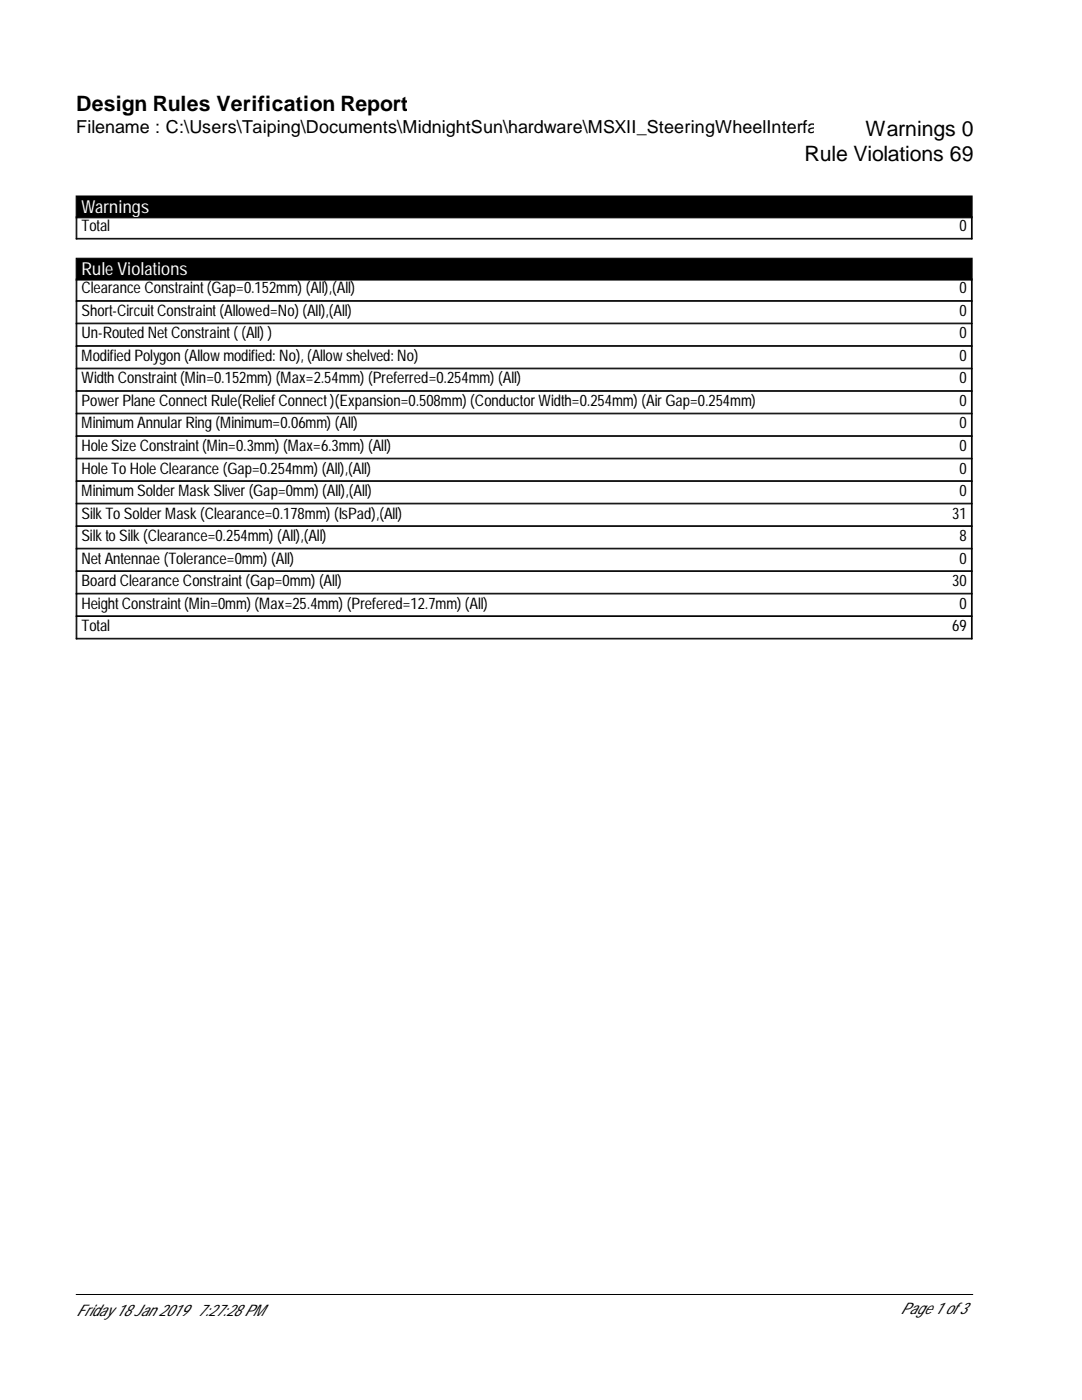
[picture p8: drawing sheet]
<svg xmlns="http://www.w3.org/2000/svg" width="216mm" height="279mm" viewBox="0 0 216 279" stroke-linecap="round" stroke-linejoin="round" font-family="sans-serif">
<defs><g id="words">
<g font-size="4.2">
<text x="15.2" y="22.2">Design Rules Verification Report</text>
<text x="172.7" y="27.1">Warnings 0</text>
<text x="160.5" y="32.1">Rule Violations 69</text>
</g>
<text font-size="3.6" x="15.2" y="26.6">Filename : C:\Users\Taiping\Documents\MidnightSun\hardware\MSXII_SteeringWheelInterfa</text>
<g font-size="3.6" fill="#fff">
<text x="16.3" y="42.4">Warnings</text>
<text x="16.3" y="54.9">Rule Violations</text>
</g>
<g font-size="3.2">
<text x="16.3" y="46.1">Total</text>
<text x="191.5" y="46.1">0</text>
<text x="16.3" y="58.6">Clearance Constraint (Gap=0.152mm) (All),(All)</text>
<text x="191.5" y="58.6">0</text>
<text x="16.3" y="63">Short-CircuitConstraint (Allowed=No) (All),(All)</text>
<text x="191.5" y="63">0</text>
<text x="16.3" y="67.5">Un-Routed Net Constraint ( (All) )</text>
<text x="191.5" y="67.5">0</text>
<text x="16.3" y="72">Modified Polygon (Allow modified: No), (Allow shelved: No)</text>
<text x="16.3" y="76.5">Width Constraint (Min=0.152mm) (Max=2.54mm) (Preferred=0.254mm) (All)</text>
<text x="191.5" y="72">0</text>
<text x="191.5" y="76.5">0</text>
<text x="16.3" y="81">Power Plane Connect Rule(ReliefConnect )(Expansion=0.508mm) (Conductor Width=0.254mm) (Air Gap=0.254mm)</text>
<text x="191.5" y="81">0</text>
<text x="16.3" y="85.5">Minimum Annular Ring (Minimum=0.06mm) (All)</text>
<text x="191.5" y="85.5">0</text>
<text x="16.3" y="90">Hole Size Constraint (Min=0.3mm) (Max=6.3mm) (All)</text>
<text x="16.3" y="94.5">Hole To Hole Clearance (Gap=0.254mm) (All),(All)</text>
<text x="191.5" y="90">0</text>
<text x="191.5" y="94.5">0</text>
<text x="16.3" y="99">Minimum Solder Mask Sliver (Gap=0mm) (All),(All)</text>
<text x="191.5" y="99">0</text>
<text x="16.3" y="103.5">Silk To Solder Mask (Clearance=0.178mm) (IsPad),(All)</text>
<text x="16.3" y="108">Silk to Silk (Clearance=0.254mm) (All),(All)</text>
<text x="190" y="103.5">31</text>
<text x="191.5" y="108">8</text>
<text x="16.3" y="112.5">Net Antennae (Tolerance=0mm) (All)</text>
<text x="191.5" y="112.5">0</text>
<text x="16.3" y="117">Board Clearance Constraint (Gap=0mm) (All)</text>
<text x="190" y="117">30</text>
<text x="16.3" y="121.5">Height Constraint (Min=0mm) (Max=25.4mm) (Prefered=12.7mm) (All)</text>
<text x="16.3" y="126">Total</text>
<text x="190" y="126">69</text>
<text x="191.5" y="121.5">0</text>
<text x="15.2" y="262.6">Friday 18 Jan 2019 7:27:28 PM</text>
<text x="179.7" y="262.3">Page 1 of3</text>
</g>
</g></defs>
<path d="M15.2 39.1h178.8v4.4h-178.8zM15.2 51.5h178.8v4.4h-178.8z" fill="#000" stroke="#000" stroke-width=".2"/>
<g fill="none" stroke="#000" stroke-width=".2">
<path d="M15.2 43.2v4.5h178.8v-4.5M15.2 47.6h178.8M15.2 55.6v71.9h178.8v-71.9M15.2 60h178.8M15.3 43.2v4.5M15.3 55.6v71.9M193.8 43.2v4.5M193.8 55.6v71.9M15.2 60.1h178.8M15.2 64.6h178.8M15.2 64.5h178.8M15.2 69.1h178.8"/>
<path d="M15.2 69h178.8M15.2 73.6h178.8M15.2 73.5h178.8M15.2 78.1h178.8M15.2 78h178.8M15.2 82.6h178.8M15.2 82.5h178.8M15.2 87.1h178.8M15.2 87h178.8M15.2 91.6h178.8M15.2 91.4h178.8M15.2 96.1h178.8"/>
<path d="M15.2 95.9h178.8M15.2 100.6h178.8M15.2 100.4h178.8M15.2 105.1h178.8M15.2 104.9h178.8M15.2 109.5h178.8M15.2 109.4h178.8M15.2 114h178.8M15.2 113.9h178.8M15.2 118.5h178.8M15.2 118.4h178.8M15.2 123h178.8"/>
<path d="M15.2 122.9h178.8M15.2 127.4h178.8M15.2 258.3h178.9"/>
</g>
<use href="#words"/>
</svg>
